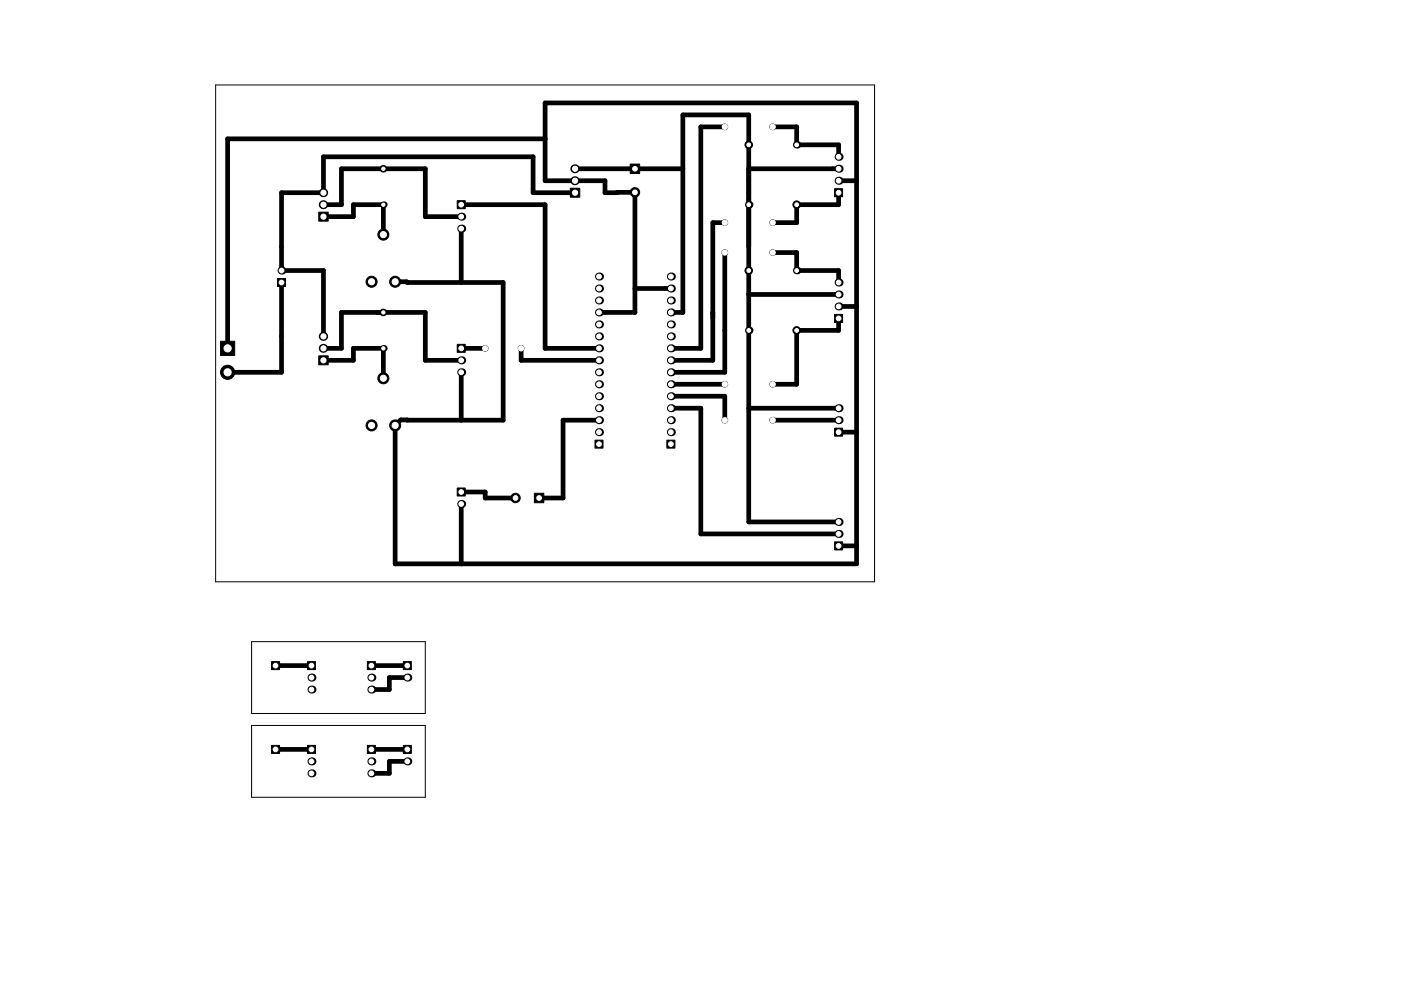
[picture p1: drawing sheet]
<svg xmlns="http://www.w3.org/2000/svg" width="297mm" height="210mm" viewBox="0 0 297 210" stroke-linecap="round" stroke-linejoin="round" font-family="sans-serif">
<path d="M45.7 18h139.7v105.4h-139.7zM53.3 136.1h36.9v15.3h-36.9zM53.3 153.9h36.9v15.3h-36.9z" fill="none" stroke="#000" stroke-width=".21"/>
<g fill="#000">
<circle cx="168.9" cy="30.7" r=".8"/>
<circle cx="177.8" cy="33.3" r=".85"/>
<circle cx="177.8" cy="35.8" r=".85"/>
<circle cx="177.8" cy="38.3" r=".85"/>
<circle cx="59.7" cy="57.4" r=".85"/>
<circle cx="81.3" cy="43.4" r=".7"/>
<circle cx="97.8" cy="48.5" r=".85"/>
<circle cx="97.8" cy="46" r=".85"/>
<circle cx="127" cy="58.7" r=".85"/>
<circle cx="142.2" cy="58.7" r=".85"/>
<circle cx="158.7" cy="43.4" r=".8"/>
<circle cx="168.9" cy="57.4" r=".8"/>
<circle cx="177.8" cy="59.9" r=".85"/>
<circle cx="81.3" cy="73.9" r=".7"/>
<circle cx="97.8" cy="76.4" r=".85"/>
<circle cx="97.8" cy="79" r=".85"/>
<circle cx="127" cy="79" r=".85"/>
<circle cx="127" cy="66.3" r=".85"/>
<circle cx="127" cy="76.4" r=".85"/>
<circle cx="127" cy="68.8" r=".85"/>
<circle cx="127" cy="71.4" r=".85"/>
<circle cx="127" cy="61.2" r=".85"/>
<circle cx="127" cy="63.7" r=".85"/>
<circle cx="127" cy="73.9" r=".85"/>
<circle cx="142.2" cy="61.2" r=".85"/>
<circle cx="142.2" cy="63.7" r=".85"/>
<circle cx="142.2" cy="66.3" r=".85"/>
<circle cx="142.2" cy="76.4" r=".85"/>
<circle cx="142.2" cy="79" r=".85"/>
<circle cx="142.2" cy="71.4" r=".85"/>
<circle cx="142.2" cy="73.9" r=".85"/>
<circle cx="142.2" cy="68.8" r=".85"/>
<circle cx="158.7" cy="70.1" r=".8"/>
<circle cx="177.8" cy="62.5" r=".85"/>
<circle cx="177.8" cy="65" r=".85"/>
<circle cx="127" cy="89.1" r=".85"/>
<circle cx="127" cy="91.7" r=".85"/>
<circle cx="127" cy="81.5" r=".85"/>
<circle cx="127" cy="84.1" r=".85"/>
<circle cx="127" cy="86.6" r=".85"/>
<circle cx="142.2" cy="84.1" r=".85"/>
<circle cx="142.2" cy="86.6" r=".85"/>
<circle cx="142.2" cy="89.1" r=".85"/>
<circle cx="142.2" cy="91.7" r=".85"/>
<circle cx="142.2" cy="81.5" r=".85"/>
<circle cx="177.8" cy="86.6" r=".85"/>
<circle cx="177.8" cy="89.1" r=".85"/>
<circle cx="97.8" cy="106.9" r=".85"/>
<circle cx="177.8" cy="110.7" r=".85"/>
<circle cx="177.8" cy="113.3" r=".85"/>
<circle cx="66" cy="146.3" r=".85"/>
<circle cx="66" cy="143.8" r=".85"/>
<circle cx="78.7" cy="143.8" r=".85"/>
<circle cx="78.7" cy="146.3" r=".85"/>
<circle cx="86.4" cy="143.8" r=".85"/>
<circle cx="66" cy="164.1" r=".85"/>
<circle cx="66" cy="161.5" r=".85"/>
<circle cx="78.7" cy="161.5" r=".85"/>
<circle cx="78.7" cy="164.1" r=".85"/>
<circle cx="86.4" cy="161.5" r=".85"/>
</g>
<g fill="#000" stroke="#000" stroke-width=".21">
<path d="M133.6 34.8h2v2h-2zM58.8 59.1h1.7v1.7h-1.7zM67.6 45h2v1.9h-2zM96.9 42.6h1.7v1.7h-1.7zM120.9 39.9h2v1.9h-2zM177 40h1.6v1.7h-1.6zM46.8 72.4h3v3h-3zM67.6 75.5h2v1.9h-2zM96.9 73.1h1.7v1.7h-1.7zM177 66.7h1.6v1.7h-1.6zM126.2 93.4h1.6v1.7h-1.6zM141.4 93.4h1.7v1.7h-1.7z"/>
<path d="M177 90.8h1.6v1.7h-1.6zM96.9 103.5h1.7v1.7h-1.7zM113.3 104.7h2v2h-2zM177 115h1.6v1.7h-1.6zM57.6 158.1h1.7v1.7h-1.7zM57.6 140.4h1.7v1.7h-1.7zM65.2 158.1h1.7v1.7h-1.7zM65.2 140.4h1.7v1.7h-1.7zM77.9 158.1h1.7v1.7h-1.7zM77.9 140.4h1.7v1.7h-1.7zM85.5 158.1h1.7v1.7h-1.7zM85.5 140.4h1.7v1.7h-1.7z"/>
<circle cx="81.3" cy="35.8" r=".7"/>
<circle cx="153.7" cy="26.9" r=".6"/>
<circle cx="158.7" cy="30.7" r=".8"/>
<circle cx="163.8" cy="26.9" r=".6"/>
<circle cx="78.8" cy="59.8" r="1.17"/>
<circle cx="81.3" cy="49.8" r="1.17"/>
<circle cx="83.8" cy="59.8" r="1.17"/>
<circle cx="134.6" cy="40.8" r="1"/>
<circle cx="153.7" cy="53.6" r=".6"/>
<circle cx="153.7" cy="47.2" r=".6"/>
<circle cx="158.7" cy="57.4" r=".8"/>
<circle cx="163.8" cy="47.2" r=".6"/>
<circle cx="163.8" cy="53.6" r=".6"/>
<circle cx="168.9" cy="43.4" r=".8"/>
<circle cx="48.3" cy="79" r="1.5"/>
<circle cx="81.3" cy="66.3" r=".7"/>
<circle cx="102.9" cy="73.9" r=".6"/>
<circle cx="110.5" cy="73.9" r=".6"/>
<circle cx="168.9" cy="70.1" r=".8"/>
<circle cx="78.8" cy="90.3" r="1.17"/>
<circle cx="81.3" cy="80.3" r="1.17"/>
<circle cx="83.8" cy="90.3" r="1.17"/>
<circle cx="153.7" cy="81.5" r=".6"/>
<circle cx="153.7" cy="89.1" r=".6"/>
<circle cx="163.8" cy="89.1" r=".6"/>
<circle cx="163.8" cy="81.5" r=".6"/>
<circle cx="109.3" cy="105.7" r="1"/>
</g>
<path d="M121.9 35.8h.1M121.9 38.3h.1M68.5 40.9h.1M68.5 43.4h.1M68.5 71.4h.1M68.5 73.9h.1" fill="none" stroke="#000" stroke-width="1.9"/>
<g fill="none" stroke="#000" stroke-width="1">
<path d="M115.6 29.5h-67.3v44.4M121.9 35.8h22.9M153.7 26.9h-5.1v47h-6.4M158.7 35.8h19.1M163.8 26.9h5.1v3.8h8.9v2.6M177.8 38.3h3.8M59.7 59.9v19.1h-11.4M68.6 43.4h3.8v-7.6h17.8v10.2h7.6M68.6 46h6.3v-2.6h6.4v6.4M83.8 59.8h2.4l.2 .1h20.3v29.2h-21.7l-1.2 1.2v29.3M97.8 48.5v11.4M97.8 43.4h17.8v30.5h11.4"/>
<path d="M121.9 40.9h-8.9v-7.6h-44.4v7.6h-8.9v16.5h8.9v14M153.7 47.2h-2.6v29.2h-8.9M153.7 53.6v25.4h-11.5M163.8 53.6h5.1v3.8h8.9v2.5M177.8 40.9v2.5h-8.9v3.8h-5.1M68.6 73.9h3.8v-7.6h17.8v10.1h7.6M68.6 76.4h6.3v-2.5h6.4v6.4M97.8 79v10.1M97.8 73.9h5.1M110.5 73.9v2.5h16.5M127 66.3h7.6v-25.5l-6.3 .1v-2.6h-12.7v-16.5h66v97.8h-97.8M134.6 61.2h7.6"/>
<path d="M142.2 66.3h2.6v-41.9h13.9v86.3h19.1M158.7 62.5h19.1M177.8 65h3.8M177.8 67.6v2.5h-8.9v11.4h-5.1M127 89.1h-7.6v16.6h-5.1M142.2 86.6h6.4v26.7h29.2M142.2 84.1h11.5v5M142.2 81.5h11.5M158.7 86.6h19.1M163.8 89.1h14M177.8 91.7h3.8M83.8 119.6h.1"/>
<path d="M97.8 106.9v12.7M97.8 104.4h5.1v1.3h6.4M177.8 115.8h3.8M58.4 141.2h7.6M58.4 159h7.6M78.7 141.2h7.7M78.7 159h7.7M86.4 143.8h-3.9v2.5h-3.8M86.4 161.5h-3.9v2.6h-3.8"/>
</g>
<g fill="#fff" stroke="#fff" stroke-width=".21">
<circle cx="110.5" cy="73.9" r=".55"/>
<circle cx="102.9" cy="73.9" r=".55"/>
<circle cx="153.7" cy="26.9" r=".55"/>
<circle cx="163.8" cy="26.9" r=".55"/>
<circle cx="153.7" cy="47.2" r=".55"/>
<circle cx="163.8" cy="47.2" r=".55"/>
<circle cx="153.7" cy="53.6" r=".55"/>
<circle cx="163.8" cy="53.6" r=".55"/>
<circle cx="153.7" cy="81.5" r=".55"/>
<circle cx="163.8" cy="81.5" r=".55"/>
<circle cx="153.7" cy="89.1" r=".55"/>
<circle cx="163.8" cy="89.1" r=".55"/>
<circle cx="59.7" cy="57.4" r=".5"/>
<circle cx="59.7" cy="59.9" r=".5"/>
<circle cx="48.3" cy="79" r=".76"/>
<circle cx="48.3" cy="73.9" r=".76"/>
<circle cx="158.7" cy="43.4" r=".4"/>
<circle cx="168.9" cy="43.4" r=".4"/>
<circle cx="58.4" cy="159" r=".5"/>
<circle cx="86.4" cy="161.5" r=".5"/>
<circle cx="86.4" cy="159" r=".5"/>
<circle cx="66" cy="164.1" r=".5"/>
<circle cx="66" cy="161.5" r=".5"/>
<circle cx="66" cy="159" r=".5"/>
<circle cx="78.7" cy="164.1" r=".5"/>
<circle cx="78.7" cy="161.5" r=".5"/>
<circle cx="78.7" cy="159" r=".5"/>
<circle cx="58.4" cy="141.2" r=".5"/>
<circle cx="86.4" cy="143.8" r=".5"/>
<circle cx="86.4" cy="141.2" r=".5"/>
<circle cx="177.8" cy="86.6" r=".5"/>
<circle cx="177.8" cy="89.1" r=".5"/>
<circle cx="177.8" cy="91.7" r=".5"/>
<circle cx="177.8" cy="110.7" r=".5"/>
<circle cx="177.8" cy="113.3" r=".5"/>
<circle cx="177.8" cy="115.8" r=".5"/>
<circle cx="158.7" cy="70.1" r=".4"/>
<circle cx="168.9" cy="70.1" r=".4"/>
<circle cx="168.9" cy="57.4" r=".4"/>
<circle cx="158.7" cy="57.4" r=".4"/>
<circle cx="168.9" cy="30.7" r=".4"/>
<circle cx="158.7" cy="30.7" r=".4"/>
<circle cx="81.3" cy="73.9" r=".35"/>
<circle cx="81.3" cy="66.3" r=".35"/>
<circle cx="81.3" cy="43.4" r=".35"/>
<circle cx="81.3" cy="35.8" r=".35"/>
<circle cx="83.8" cy="90.3" r=".65"/>
<circle cx="81.3" cy="80.3" r=".65"/>
<circle cx="78.8" cy="90.3" r=".65"/>
<circle cx="83.8" cy="59.8" r=".65"/>
<circle cx="81.3" cy="49.8" r=".65"/>
<circle cx="78.8" cy="59.8" r=".65"/>
<circle cx="97.8" cy="106.9" r=".5"/>
<circle cx="97.8" cy="104.4" r=".5"/>
<circle cx="68.6" cy="71.4" r=".55"/>
<circle cx="68.6" cy="73.9" r=".55"/>
<circle cx="68.6" cy="76.4" r=".55"/>
<circle cx="68.6" cy="40.9" r=".55"/>
<circle cx="68.6" cy="43.4" r=".55"/>
<circle cx="68.6" cy="46" r=".55"/>
<circle cx="121.9" cy="35.8" r=".55"/>
<circle cx="121.9" cy="38.3" r=".55"/>
<circle cx="121.9" cy="40.9" r=".55"/>
<circle cx="97.8" cy="79" r=".5"/>
<circle cx="97.8" cy="76.4" r=".5"/>
<circle cx="97.8" cy="73.9" r=".5"/>
<circle cx="97.8" cy="48.5" r=".5"/>
<circle cx="97.8" cy="46" r=".5"/>
<circle cx="97.8" cy="43.4" r=".5"/>
<circle cx="66" cy="146.3" r=".5"/>
<circle cx="66" cy="143.8" r=".5"/>
<circle cx="66" cy="141.2" r=".5"/>
<circle cx="78.7" cy="146.3" r=".5"/>
<circle cx="78.7" cy="143.8" r=".5"/>
<circle cx="78.7" cy="141.2" r=".5"/>
<circle cx="177.8" cy="59.9" r=".5"/>
<circle cx="177.8" cy="62.5" r=".5"/>
<circle cx="177.8" cy="65" r=".5"/>
<circle cx="177.8" cy="67.6" r=".5"/>
<circle cx="177.8" cy="33.3" r=".5"/>
<circle cx="177.8" cy="35.8" r=".5"/>
<circle cx="177.8" cy="38.3" r=".5"/>
<circle cx="177.8" cy="40.9" r=".5"/>
<circle cx="109.3" cy="105.7" r=".5"/>
<circle cx="114.3" cy="105.7" r=".5"/>
<circle cx="134.6" cy="40.8" r=".5"/>
<circle cx="134.6" cy="35.8" r=".5"/>
<circle cx="142.2" cy="58.7" r=".5"/>
<circle cx="142.2" cy="61.2" r=".5"/>
<circle cx="142.2" cy="63.7" r=".5"/>
<circle cx="142.2" cy="66.3" r=".5"/>
<circle cx="142.2" cy="68.8" r=".5"/>
<circle cx="142.2" cy="71.4" r=".5"/>
<circle cx="142.2" cy="73.9" r=".5"/>
<circle cx="142.2" cy="76.4" r=".5"/>
<circle cx="142.2" cy="79" r=".5"/>
<circle cx="142.2" cy="81.5" r=".5"/>
<circle cx="142.2" cy="84.1" r=".5"/>
<circle cx="142.2" cy="86.6" r=".5"/>
<circle cx="142.2" cy="89.1" r=".5"/>
<circle cx="142.2" cy="91.7" r=".5"/>
<circle cx="142.2" cy="94.2" r=".5"/>
<circle cx="127" cy="58.7" r=".5"/>
<circle cx="127" cy="61.2" r=".5"/>
<circle cx="127" cy="63.7" r=".5"/>
<circle cx="127" cy="66.3" r=".5"/>
<circle cx="127" cy="68.8" r=".5"/>
<circle cx="127" cy="71.4" r=".5"/>
<circle cx="127" cy="73.9" r=".5"/>
<circle cx="127" cy="76.4" r=".5"/>
<circle cx="127" cy="79" r=".5"/>
<circle cx="127" cy="81.5" r=".5"/>
<circle cx="127" cy="84.1" r=".5"/>
<circle cx="127" cy="86.6" r=".5"/>
<circle cx="127" cy="89.1" r=".5"/>
<circle cx="127" cy="91.7" r=".5"/>
<circle cx="127" cy="94.2" r=".5"/>
</g>
</svg>
